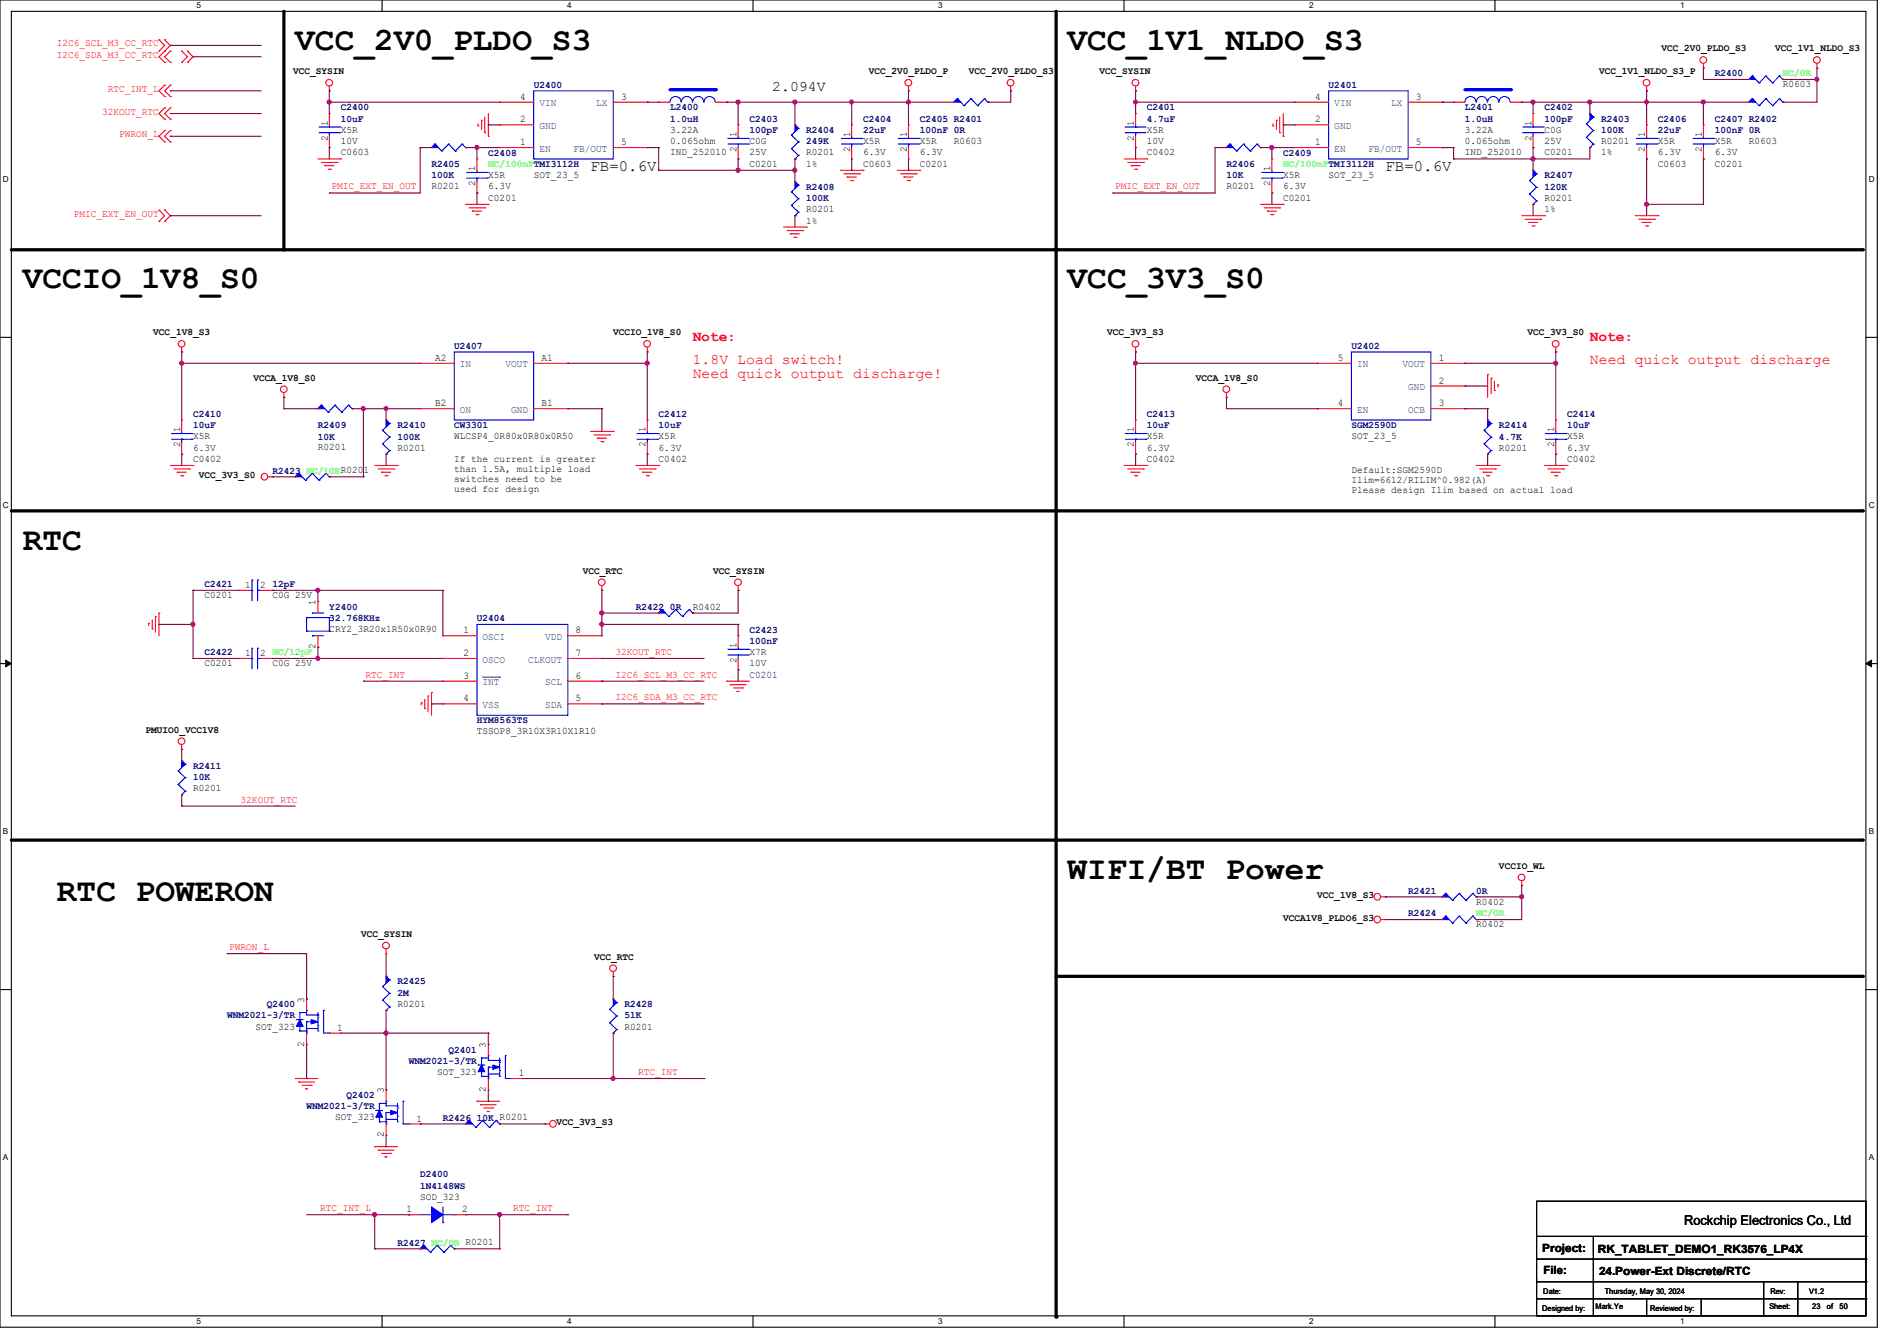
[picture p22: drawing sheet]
<svg xmlns="http://www.w3.org/2000/svg" width="297mm" height="210mm" viewBox="0 0 297 210" stroke-linecap="round" stroke-linejoin="round" font-family="sans-serif">
<defs><g id="words">
<g font-size="5.1">
<text x="46.2" y="7.8">VCC_2V0_PLDO_S3</text>
<text x="167.1" y="7.8">VCC_1V1_NLDO_S3</text>
<text x="3.6" y="45.2">VCCIO_1V8_S0</text>
<text x="167.1" y="45.2">VCC_3V3_S0</text>
<text x="3.6" y="86.1">RTC</text>
<text x="167.1" y="137.6">WIFI/BT Power</text>
<text x="8.9" y="141.2">RTC POWERON</text>
</g>
<g font-size="2.5">
<text x="92.5" y="26.8">FB=0.6V</text>
<text x="216.9" y="26.8">FB=0.6V</text>
</g>
<text font-size="2.3" x="120.9" y="14.3">2.094V</text>
<g font-size="2.3" fill="#f00">
<text x="108.5" y="53.4">Note:</text>
<text x="248.9" y="53.4">Note:</text>
<text x="108.5" y="57">1.8V Load switch!</text>
<text x="108.5" y="59.3">Need quick output discharge!</text>
<text x="248.9" y="57">Need quick output discharge</text>
</g>
<text font-size="2.1" x="263.7" y="191.9">Rockchip Electronics Co., Ltd</text>
<g font-size="1.8">
<text x="241.5" y="196">Project:</text>
<text x="250.2" y="196.2">RK_TABLET_DEMO1_RK3576_LP4X</text>
<text x="241.6" y="199.6">File:</text>
<text x="250.4" y="199.7">24.Power-Ext Discrete/RTC</text>
</g>
<g font-size="1.6" fill="#f00">
<text x="8.9" y="9.1">I2C6_SDA_M3_CC_RTC</text>
<text x="8.9" y="7.3">I2C6_SCL_M3_CC_RTC</text>
<text x="16" y="17.9">32KOUT_RTC</text>
<text x="16.9" y="14.4">RTC_INT_L</text>
<text x="18.7" y="21.5">PWRON_L</text>
<text x="51.9" y="29.7">PMIC_EXT_EN_OUT</text>
<text x="174.6" y="29.7">PMIC_EXT_EN_OUT</text>
<text x="11.6" y="34">PMIC_EXT_EN_OUT</text>
<text x="57.2" y="106.1">RTC_INT</text>
<text x="96.4" y="106.1">I2C6_SCL_M3_CC_RTC</text>
<text x="96.4" y="102.6">32KOUT_RTC</text>
<text x="96.4" y="109.7">I2C6_SDA_M3_CC_RTC</text>
<text x="37.7" y="125.7">32KOUT_RTC</text>
<text x="35.9" y="148.8">PWRON_L</text>
<text x="99.9" y="168.4">RTC_INT</text>
<text x="50.1" y="189.7">RTC_INT_L</text>
<text x="80.3" y="189.7">RTC_INT</text>
</g>
<g font-size="1.6">
<text x="45.9" y="11.6">VCC_SYSIN</text>
<text x="136" y="11.6">VCC_2V0_PLDO_P</text>
<text x="151.7" y="11.6">VCC_2V0_PLDO_S3</text>
<text x="172.1" y="11.6">VCC_SYSIN</text>
<text x="250.4" y="11.6">VCC_1V1_NLDO_S3_P</text>
<text x="260.1" y="8">VCC_2V0_PLDO_S3</text>
<text x="277.9" y="8">VCC_1V1_NLDO_S3</text>
<text x="81.4" y="15.6">4</text>
<text x="97.2" y="15.6">3</text>
<text x="205.9" y="15.6">4</text>
<text x="221.7" y="15.6">3</text>
<text x="279.1" y="13.7">R0603</text>
<text x="51.3" y="22.1" transform="rotate(-90 51.3 22.1)">2</text>
<text x="51.3" y="19.7" transform="rotate(-90 51.3 19.7)">1</text>
<text x="53.3" y="20.8">X5R</text>
<text x="53.3" y="22.6">10V</text>
<text x="81.4" y="22.7">1</text>
<text x="81.4" y="19.2">2</text>
<text x="97.2" y="22.7">5</text>
<text x="104.9" y="20.8">3.22A</text>
<text x="104.9" y="22.6">0.065ohm</text>
<text x="115.3" y="23.8" transform="rotate(-90 115.3 23.8)">2</text>
<text x="115.3" y="21.5" transform="rotate(-90 115.3 21.5)">1</text>
<text x="117.3" y="22.6">C0G</text>
<text x="133.1" y="23.8" transform="rotate(-90 133.1 23.8)">2</text>
<text x="133.1" y="21.5" transform="rotate(-90 133.1 21.5)">1</text>
<text x="135.1" y="22.6">X5R</text>
<text x="142" y="23.8" transform="rotate(-90 142 23.8)">2</text>
<text x="142" y="21.5" transform="rotate(-90 142 21.5)">1</text>
<text x="144" y="22.6">X5R</text>
<text x="149.4" y="22.6">R0603</text>
<text x="177.5" y="22.1" transform="rotate(-90 177.5 22.1)">2</text>
<text x="177.5" y="19.7" transform="rotate(-90 177.5 19.7)">1</text>
<text x="179.6" y="20.8">X5R</text>
<text x="179.6" y="22.6">10V</text>
<text x="205.9" y="22.7">1</text>
<text x="205.9" y="19.2">2</text>
<text x="221.7" y="22.7">5</text>
<text x="229.4" y="20.8">3.22A</text>
<text x="229.4" y="22.6">0.065ohm</text>
<text x="239.8" y="22.1" transform="rotate(-90 239.8 22.1)">2</text>
<text x="239.8" y="19.7" transform="rotate(-90 239.8 19.7)">1</text>
<text x="241.8" y="20.8">C0G</text>
<text x="241.8" y="22.6">25V</text>
<text x="250.7" y="22.6">R0201</text>
<text x="257.6" y="23.8" transform="rotate(-90 257.6 23.8)">2</text>
<text x="257.6" y="21.5" transform="rotate(-90 257.6 21.5)">1</text>
<text x="259.6" y="22.6">X5R</text>
<text x="266.4" y="23.8" transform="rotate(-90 266.4 23.8)">2</text>
<text x="266.4" y="21.5" transform="rotate(-90 266.4 21.5)">1</text>
<text x="268.5" y="22.6">X5R</text>
<text x="273.8" y="22.6">R0603</text>
<text x="53.3" y="24.3">C0603</text>
<text x="67.6" y="29.7">R0201</text>
<text x="74.4" y="29.2" transform="rotate(-90 74.4 29.2)">2</text>
<text x="74.4" y="26.8" transform="rotate(-90 74.4 26.8)">1</text>
<text x="76.5" y="27.9">X5R</text>
<text x="76.5" y="29.7">6.3V</text>
<text x="83.6" y="27.9">SOT_23_5</text>
<text x="104.9" y="24.3">IND_252010</text>
<text x="117.3" y="26.1">C0201</text>
<text x="117.3" y="24.3">25V</text>
<text x="126.2" y="24.3">R0201</text>
<text x="126.2" y="26.1">1%</text>
<text x="135.1" y="26.1">C0603</text>
<text x="135.1" y="24.3">6.3V</text>
<text x="144" y="26.1">C0201</text>
<text x="144" y="24.3">6.3V</text>
<text x="179.6" y="24.3">C0402</text>
<text x="192" y="29.7">R0201</text>
<text x="198.9" y="29.2" transform="rotate(-90 198.9 29.2)">2</text>
<text x="198.9" y="26.8" transform="rotate(-90 198.9 26.8)">1</text>
<text x="200.9" y="27.9">X5R</text>
<text x="200.9" y="29.7">6.3V</text>
<text x="208" y="27.9">SOT_23_5</text>
<text x="229.4" y="24.3">IND_252010</text>
<text x="241.8" y="24.3">C0201</text>
<text x="250.7" y="24.3">1%</text>
<text x="259.6" y="26.1">C0603</text>
<text x="259.6" y="24.3">6.3V</text>
<text x="268.5" y="26.1">C0201</text>
<text x="268.5" y="24.3">6.3V</text>
<text x="76.5" y="31.5">C0201</text>
<text x="126.2" y="33.2">R0201</text>
<text x="126.2" y="35">1%</text>
<text x="200.9" y="31.5">C0201</text>
<text x="241.8" y="31.5">R0201</text>
<text x="241.8" y="33.2">1%</text>
<text x="24" y="52.5">VCC_1V8_S3</text>
<text x="96" y="52.5">VCCIO_1V8_S0</text>
<text x="173.4" y="52.5">VCC_3V3_S3</text>
<text x="239.1" y="52.5">VCC_3V3_S0</text>
<text x="39.7" y="59.6">VCCA_1V8_S0</text>
<text x="68.1" y="56.5">A2</text>
<text x="84.8" y="56.5">A1</text>
<text x="187.2" y="59.6">VCCA_1V8_S0</text>
<text x="209.5" y="56.5">5</text>
<text x="225.3" y="56.5">1</text>
<text x="68.1" y="63.6">B2</text>
<text x="84.8" y="63.6">B1</text>
<text x="209.5" y="63.6">4</text>
<text x="225.3" y="63.6">3</text>
<text x="225.3" y="60.1">2</text>
<text x="28.2" y="70.1" transform="rotate(-90 28.2 70.1)">2</text>
<text x="28.2" y="67.7" transform="rotate(-90 28.2 67.7)">1</text>
<text x="30.2" y="68.8">X5R</text>
<text x="30.2" y="70.6">6.3V</text>
<text x="49.8" y="70.4">R0201</text>
<text x="62.2" y="70.6">R0201</text>
<text x="71.1" y="68.8">WLCSP4_0R80x0R80x0R50</text>
<text x="101.1" y="70.1" transform="rotate(-90 101.1 70.1)">2</text>
<text x="101.1" y="67.7" transform="rotate(-90 101.1 67.7)">1</text>
<text x="103.1" y="68.8">X5R</text>
<text x="103.1" y="70.6">6.3V</text>
<text x="177.5" y="70.1" transform="rotate(-90 177.5 70.1)">2</text>
<text x="177.5" y="67.7" transform="rotate(-90 177.5 67.7)">1</text>
<text x="179.6" y="68.8">X5R</text>
<text x="179.6" y="70.6">6.3V</text>
<text x="211.6" y="68.8">SOT_23_5</text>
<text x="234.7" y="70.6">R0201</text>
<text x="243.3" y="70.1" transform="rotate(-90 243.3 70.1)">2</text>
<text x="243.3" y="67.7" transform="rotate(-90 243.3 67.7)">1</text>
<text x="245.4" y="68.8">X5R</text>
<text x="245.4" y="70.6">6.3V</text>
<text x="30.2" y="72.3">C0402</text>
<text x="31.1" y="74.9">VCC_3V3_S0</text>
<text x="71.1" y="72.3">If the current is greater</text>
<text x="71.1" y="73.9">than 1.5A, multiple load</text>
<text x="71.1" y="75.5">switches need to be</text>
<text x="71.1" y="77">used for design</text>
<text x="103.1" y="72.3">C0402</text>
<text x="179.6" y="72.3">C0402</text>
<text x="211.6" y="74.1">Default:SGM2590D</text>
<text x="211.6" y="75.7">Ilim=6612/RILIM^0.982(A)</text>
<text x="211.6" y="77.3">Please design Ilim based on actual load</text>
<text x="245.4" y="72.3">C0402</text>
<text x="91.2" y="89.8">VCC_RTC</text>
<text x="111.7" y="89.8">VCC_SYSIN</text>
<text x="32" y="93.7">C0201</text>
<text x="38.4" y="92.1">1</text>
<text x="40.7" y="92.1">2</text>
<text x="42.7" y="93.7">C0G 25V</text>
<text x="49.4" y="94.8" transform="rotate(-90 49.4 94.8)">1</text>
<text x="108.5" y="95.5">R0402</text>
<text x="49.4" y="101.7" transform="rotate(-90 49.4 101.7)">2</text>
<text x="51.6" y="99">CRY2_3R20x1R50x0R90</text>
<text x="72.6" y="99.2">1</text>
<text x="90.1" y="99.2">8</text>
<text x="115.3" y="101.5" transform="rotate(-90 115.3 101.5)">1</text>
<text x="32" y="104.3">C0201</text>
<text x="38.4" y="102.7">1</text>
<text x="40.7" y="102.7">2 NC/12pF</text>
<text x="42.7" y="104.3">C0G 25V</text>
<text x="72.6" y="102.7">2</text>
<text x="72.6" y="106.3">3</text>
<text x="90.1" y="106.3">6</text>
<text x="90.1" y="102.7">7</text>
<text x="115.3" y="103.8" transform="rotate(-90 115.3 103.8)">2</text>
<text x="117.3" y="102.6">X7R</text>
<text x="117.3" y="104.3">10V</text>
<text x="72.6" y="109.9">4</text>
<text x="90.1" y="109.9">5</text>
<text x="22.8" y="114.7">PMUIO0_VCC1V8</text>
<text x="74.7" y="115">TSSOP8_3R10X3R10X1R10</text>
<text x="30.2" y="123.9">R0201</text>
<text x="234.7" y="136.1">VCCIO_WL</text>
<text x="206.2" y="140.7">VCC_1V8_S3</text>
<text x="231.1" y="141.7">R0402</text>
<text x="56.6" y="146.7">VCC_SYSIN</text>
<text x="200.9" y="144.2">VCCA1V8_PLDO6_S3</text>
<text x="231.1" y="145.2">R0402</text>
<text x="93" y="150.3">VCC_RTC</text>
<text x="40" y="161.2">SOT_323</text>
<text x="47.6" y="157" transform="rotate(-90 47.6 157)">3</text>
<text x="52.8" y="161.4">1</text>
<text x="62.2" y="157.7">R0201</text>
<text x="97.8" y="161.2">R0201</text>
<text x="47.6" y="163.9" transform="rotate(-90 47.6 163.9)">2</text>
<text x="76.1" y="164.1" transform="rotate(-90 76.1 164.1)">3</text>
<text x="60.1" y="171.2" transform="rotate(-90 60.1 171.2)">3</text>
<text x="68.5" y="168.4">SOT_323</text>
<text x="76.1" y="171" transform="rotate(-90 76.1 171)">2</text>
<text x="81.2" y="168.5">1</text>
<text x="52.5" y="175.5">SOT_323</text>
<text x="60.1" y="178.1" transform="rotate(-90 60.1 178.1)">2</text>
<text x="65.2" y="175.6">1</text>
<text x="87.1" y="176.2">VCC_3V3_S3</text>
<text x="63.7" y="189.9">1</text>
<text x="65.8" y="187.9">SOD_323</text>
<text x="72.3" y="189.9">2</text>
</g>
<g font-size="1.6" fill="#000080">
<text x="268.5" y="11.9">R2400</text>
<text x="53.3" y="17.3">C2400</text>
<text x="83.6" y="13.7">U2400</text>
<text x="104.9" y="17.3">L2400</text>
<text x="179.6" y="17.3">C2401</text>
<text x="208" y="13.7">U2401</text>
<text x="229.4" y="17.3">L2401</text>
<text x="241.8" y="17.3">C2402</text>
<text x="53.3" y="19">10uF</text>
<text x="104.9" y="19">1.0uH</text>
<text x="117.3" y="19">C2403</text>
<text x="117.3" y="20.8">100pF</text>
<text x="126.2" y="20.8">R2404</text>
<text x="126.2" y="22.6">249K</text>
<text x="135.1" y="19">C2404</text>
<text x="135.1" y="20.8">22uF</text>
<text x="144" y="19">C2405 R2401</text>
<text x="144" y="20.8">100nF 0R</text>
<text x="179.6" y="19">4.7uF</text>
<text x="229.4" y="19">1.0uH</text>
<text x="241.8" y="19">100pF</text>
<text x="250.7" y="19">R2403</text>
<text x="250.7" y="20.8">100K</text>
<text x="259.6" y="19">C2406</text>
<text x="259.6" y="20.8">22uF</text>
<text x="268.5" y="19">C2407 R2402</text>
<text x="268.5" y="20.8">100nF 0R</text>
<text x="67.6" y="26.2">R2405</text>
<text x="67.6" y="27.9">100K</text>
<text x="76.5" y="24.4">C2408</text>
<text x="126.2" y="29.7">R2408</text>
<text x="192" y="26.2">R2406</text>
<text x="192" y="27.9">10K</text>
<text x="200.9" y="24.4">C2409</text>
<text x="241.8" y="27.9">R2407</text>
<text x="241.8" y="29.7">120K</text>
<text x="126.2" y="31.5">100K</text>
<text x="71.1" y="54.6">U2407</text>
<text x="211.6" y="54.6">U2402</text>
<text x="30.2" y="65.3">C2410</text>
<text x="103.1" y="65.3">C2412</text>
<text x="179.6" y="65.3">C2413</text>
<text x="245.4" y="65.3">C2414</text>
<text x="30.2" y="67.1">10uF</text>
<text x="49.8" y="67.1">R2409</text>
<text x="49.8" y="68.8">10K</text>
<text x="62.2" y="67.1">R2410</text>
<text x="62.2" y="68.8">100K</text>
<text x="71.1" y="67.1">CW3301</text>
<text x="103.1" y="67.1">10uF</text>
<text x="179.6" y="67.1">10uF</text>
<text x="211.6" y="67.1">SGM2590D</text>
<text x="234.7" y="67.1">R2414</text>
<text x="234.7" y="68.8">4.7K</text>
<text x="245.4" y="67.1">10uF</text>
<text x="42.7" y="74.2">R2423 NC/10KR0201</text>
<text x="32" y="91.9">C2421</text>
<text x="42.7" y="91.9">12pF</text>
<text x="51.6" y="95.5">Y2400</text>
<text x="99.6" y="95.5">R2422 0R</text>
<text x="51.6" y="97.3">32.768KHz</text>
<text x="74.7" y="97.3">U2404</text>
<text x="117.3" y="99.1">C2423</text>
<text x="117.3" y="100.8">100nF</text>
<text x="32" y="102.6">C2422</text>
<text x="117.3" y="106.1">C0201</text>
<text x="74.7" y="113.3">HYM8563TS</text>
<text x="30.2" y="120.4">R2411</text>
<text x="30.2" y="122.2">10K</text>
<text x="220.5" y="143.5">R2424</text>
<text x="220.5" y="140">R2421</text>
<text x="231.1" y="140">0R</text>
<text x="62.2" y="154.2">R2425</text>
<text x="62.2" y="156">2M</text>
<text x="35.6" y="159.5">WNM2021-3/TR</text>
<text x="41.8" y="157.7">Q2400</text>
<text x="97.8" y="157.7">R2428</text>
<text x="97.8" y="159.5">51K</text>
<text x="64" y="166.6">WNM2021-3/TR</text>
<text x="70.2" y="164.8">Q2401</text>
<text x="48" y="173.7">WNM2021-3/TR</text>
<text x="54.2" y="172">Q2402</text>
<text x="69.3" y="175.5">R2426 10K R0201</text>
<text x="65.8" y="184.4">D2400</text>
<text x="65.8" y="186.2">1N4148WS</text>
<text x="62.2" y="195.1">R2427 NC/0R R0201</text>
</g>
<g font-size="1.6" fill="#0f0">
<text x="279.1" y="11.9">NC/0R</text>
<text x="76.5" y="26.2">NC/100nFTMI3112H</text>
<text x="200.9" y="26.2">NC/100nFTMI3112H</text>
<text x="231.1" y="143.5">NC/0R</text>
</g>
<g font-size="1.6" fill="#004080">
<text x="84.5" y="16.6">VIN</text>
<text x="93.3" y="16.6">LX</text>
<text x="208.9" y="16.6">VIN</text>
<text x="217.8" y="16.6">LX</text>
<text x="84.5" y="23.7">EN</text>
<text x="84.5" y="20.2">GND</text>
<text x="89.8" y="23.7">FB/OUT</text>
<text x="208.9" y="23.7">EN</text>
<text x="208.9" y="20.2">GND</text>
<text x="214.2" y="23.7">FB/OUT</text>
<text x="72" y="57.5">IN</text>
<text x="79.1" y="57.5">VOUT</text>
<text x="212.5" y="57.5">IN</text>
<text x="219.6" y="57.5">VOUT</text>
<text x="72" y="64.6">ON</text>
<text x="80" y="64.6">GND</text>
<text x="212.5" y="64.6">EN</text>
<text x="220.5" y="64.6">OCB</text>
<text x="220.5" y="61.1">GND</text>
<text x="75.6" y="100.2">OSCI</text>
<text x="85.3" y="100.2">VDD</text>
<text x="75.6" y="103.8">OSCO</text>
<text x="75.6" y="107.3">INT</text>
<text x="82.7" y="103.8">CLKOUT</text>
<text x="85.3" y="107.3">SCL</text>
<text x="75.6" y="110.9">VSS</text>
<text x="85.3" y="110.9">SDA</text>
</g>
<g font-size="1.3">
<text x="30.8" y="1.3">5</text>
<text x="88.8" y="1.3">4</text>
<text x="146.9" y="1.3">3</text>
<text x="205" y="1.3">2</text>
<text x="263.1" y="1.3">1</text>
<text x=".5" y="28.4">D</text>
<text x="292.6" y="28.4">D</text>
<text x=".5" y="79.5">C</text>
<text x="292.6" y="79.5">C</text>
<text x=".5" y="130.6">B</text>
<text x="292.6" y="130.6">B</text>
<text x=".5" y="181.7">A</text>
<text x="292.6" y="181.7">A</text>
<text x="30.8" y="207.4">5</text>
<text x="88.8" y="207.4">4</text>
<text x="146.9" y="207.4">3</text>
<text x="205" y="207.4">2</text>
<text x="263.1" y="207.4">1</text>
</g>
<g font-size="1.2">
<text x="241.6" y="202.6">Date:</text>
<text x="251.2" y="202.6">Thursday, May 30, 2024</text>
<text x="277.2" y="202.6">Rev:</text>
<text x="283.2" y="202.6">V1.2</text>
<text x="241.5" y="205.3">Designed by:</text>
<text x="249.8" y="205.1">Mark.Ye</text>
<text x="258.4" y="205.3">Reviewed by:</text>
<text x="277" y="205.1">Sheet:</text>
<text x="283.8" y="205.1">23</text>
<text x="286" y="205.1">of</text>
<text x="288" y="205.1">50</text>
</g>
</g></defs>
<path d="M0 0h293.9v207.9h-293.9zM1.8 1.8h290.3v204.3h-290.3z" fill="none" stroke="#000" stroke-width=".17"/>
<g fill="#fff">
<path d="M30.8 .2h.7v1.4h-.7z"/>
<path d="M30.8 206.2h.7v1.4h-.7z"/>
</g>
<path d="M59.8 0v1.8M59.8 206.1v1.8" fill="none" stroke="#000" stroke-width=".17"/>
<g fill="#fff">
<path d="M88.8 .2h.7v1.4h-.7z"/>
<path d="M88.8 206.2h.7v1.4h-.7z"/>
</g>
<path d="M117.9 0v1.8M117.9 206.1v1.8" fill="none" stroke="#000" stroke-width=".17"/>
<g fill="#fff">
<path d="M146.9 .2h.7v1.4h-.7z"/>
<path d="M146.9 206.2h.7v1.4h-.7z"/>
</g>
<path d="M176 0v1.8M176 206.1v1.8" fill="none" stroke="#000" stroke-width=".17"/>
<g fill="#fff">
<path d="M205 .2h.7v1.4h-.7z"/>
<path d="M205 206.2h.7v1.4h-.7z"/>
</g>
<path d="M234.1 0v1.8M234.1 206.1v1.8" fill="none" stroke="#000" stroke-width=".17"/>
<g fill="#fff">
<path d="M263.1 .2h.6v1.4h-.6z"/>
<path d="M263.1 206.2h.6v1.4h-.6z"/>
<path d="M.5 27.3h.9v1.4h-.9z"/>
<path d="M292.6 27.3h.9v1.4h-.9z"/>
<path d="M.5 78.4h.9v1.4h-.9z"/>
<path d="M292.6 78.4h.9v1.4h-.9z"/>
</g>
<path d="M0 52.8h1.8M292.1 52.8h1.8" fill="none" stroke="#000" stroke-width=".17"/>
<g fill="#fff">
<path d="M.5 129.5h.8v1.4h-.8z"/>
<path d="M292.6 129.5h.8v1.4h-.8z"/>
</g>
<path d="M0 103.9h1.8M292.1 103.9h1.8" fill="none" stroke="#000" stroke-width=".17"/>
<path d="M.9 103.4l.9 .5-.9 .5zM292.1 103.9l.9-.5v1z" fill="#000" stroke="#000" stroke-width=".16"/>
<g fill="#fff">
<path d="M.5 180.5h.8v1.4h-.8z"/>
<path d="M292.6 180.5h.8v1.4h-.8z"/>
</g>
<g fill="none" stroke="#000" stroke-width=".17">
<path d="M0 155h1.8M292.1 155h1.8M240.6 188.1h51.5v18h-51.5zM240.6 193.6h51.5M240.6 197.2h51.5M249.5 193.6v12.5M292.1 193.6h.1M292.1 197.2h.1M240.6 200.7h51.5M240.6 203.4h51.5M249.5 206.1h.1M257.8 206.1h.1"/>
<path d="M257.8 203.4v2.7M266.4 206.1h.1M266.4 203.4v2.7M276.1 206.1h.1M276.1 200.7v5.4M281.5 206.1h.1M281.5 200.7v5.4M292.1 200.7h.1M292.1 203.4h.1"/>
</g>
<path d="M44.4 1.8v37.3M165.4 1.8v204.4M1.8 39.1h289.8M1.8 80h289.8M1.8 131.6h289.8M165.4 152.9h126.2" fill="none" stroke="#000" stroke-width=".51"/>
<g fill="#000">
<circle cx="44.4" cy="39.1" r=".25"/>
<circle cx="165.4" cy="39.1" r=".25"/>
<circle cx="291.6" cy="39.1" r=".25"/>
<circle cx="165.4" cy="80" r=".25"/>
<circle cx="291.6" cy="80" r=".25"/>
<circle cx="165.4" cy="131.6" r=".25"/>
<circle cx="291.6" cy="131.6" r=".25"/>
<circle cx="291.6" cy="152.9" r=".25"/>
<circle cx="165.4" cy="206.2" r=".25"/>
</g>
<g fill="none" stroke="#f00" stroke-width=".17">
<path d="M24.9 6.2h.1M24.9 8h.1M24.9 6.2l.9 .9-.9 .9M25.8 9.8h.1M25.8 8h.1M25.8 18.7h.1M25.8 16.9h.1M25.8 15.1h.1M25.8 13.3h.1M25.8 6.2h.1M25.8 13.3l-.9 .9 .9 .9M25.8 6.2l.9 .9-1.8 1.8 .9 .9"/>
<path d="M25.8 16.9l-.9 .9 .9 .9M26.7 9.8h.1M26.7 8h.1M26.7 18.7h.1M26.7 16.9h.1M26.7 15.1h.1M26.7 13.3h.1M26.7 8l-.9 .9 .9 .9M26.7 16.9l-.9 .9 .9 .9M26.7 13.3l-.9 .9 .9 .9M28.4 9.8h.1M28.4 8h.1"/>
<path d="M28.4 8l.9 .9-.9 .9M29.3 8h.1M29.3 9.8h.1M29.3 8l.9 .9-.9 .9M51.6 14.2h.1M51.6 13.5v.7M74.8 19.7h.1M74.8 19.4v.3M75.4 18.8h.1M75.4 18.8v1.5M75.9 18.3v2.5M76.5 17.8v3.5"/>
<path d="M142.2 14.2h.1M142.2 19.6h.1M142.2 13.5v.7M142.2 19.6v1.7M158.2 14.2h.1M158.2 13.5v.7M177.8 14.2h.1M177.8 13.5v.7M199.3 19.7h.1M199.3 19.4v.3M199.9 18.8h.1M199.9 18.8v1.5"/>
<path d="M200.4 18.3v2.5M200.9 17.8v3.5M257.8 14.2h.1M257.8 13.5v.7M266.7 10.7h.1M266.7 9.9v.8M284.5 10.7h.1M284.5 9.9v.8M24.9 32.9h.1M24.9 34.7h.1M24.9 32.9l.9 .9-.9 .9M25.8 34.7h.1"/>
<path d="M25.8 32.9h.1M25.8 22.2h.1M25.8 20.4h.1M25.8 32.9l.9 .9-.9 .9M25.8 20.4l-.9 .9 .9 .9M26.7 22.2h.1M26.7 20.4h.1M26.7 20.4l-.9 .9 .9 .9M49.8 24.9h3.5M50.3 25.4h2.5M50.8 26h.1M50.8 26h1.5"/>
<path d="M51.4 26.5h.3M51.7 26.5h.1M52.8 25.4h.1M53.3 24.9h.1M72.9 32h3.6M73.4 32.6h2.5M74 33.1h.1M74 33.1h1.4M74.5 33.6h.3M74.8 33.6h.1M75.9 20.8h.1M75.9 32.6h.1"/>
<path d="M76.5 21.3h.1M76.5 32h.1M122.7 35.6h3.5M123.2 36.1h2.5M123.7 36.6h.1M123.7 36.6h1.5M124.3 37.2h.3M124.6 37.2h.1M125.7 36.1h.1M126.2 35.6h.1M131.6 26.7h3.5M132.1 27.2h2.5"/>
<path d="M132.6 27.7h.1M132.6 27.7h1.5M133.2 28.3h.3M133.5 28.3h.1M134.6 27.2h.1M135.1 26.7h.1M140.5 26.7h3.5M141 27.2h2.5M141.5 27.7h.1M141.5 27.7h1.5M142.1 28.3h.3M142.2 24.9h.1"/>
<path d="M142.2 23.1v1.8M142.4 28.3h.1M143.5 27.2h.1M144 26.7h.1M176 24.9h3.6M176.6 25.4h2.4M177.1 26h.1M177.1 26h1.4M177.6 26.5h.4M178 26.5h.1M179 25.4h.1M179.6 24.9h.1"/>
<path d="M197.4 32h3.5M197.9 32.6h2.5M198.4 33.1h.1M198.4 33.1h1.5M199 33.6h.3M199.3 33.6h.1M200.4 20.8h.1M200.4 32.6h.1M200.9 21.3h.1M200.9 32h.1M238.3 33.8h3.5M238.8 34.3h2.5"/>
<path d="M239.3 34.8h.1M239.3 34.8h1.4M239.9 35.4h.3M240.2 35.4h.1M241.3 34.3h.1M241.8 33.8h.1M256 33.8h3.6M256.6 34.3h2.4M257.1 34.8h.1M257.1 34.8h1.4M257.6 35.4h.4M258 35.4h.1"/>
<path d="M259 34.3h.1M259.6 33.8h.1M28.4 55.1h.1M28.4 54.4v.7M101.3 55.1h.1M101.3 54.4v.7M177.8 55.1h.1M177.8 54.4v.7M232.9 58.7h.1M232.9 58.7v3.5M233.5 59.2h.1M233.5 59.2v2.5"/>
<path d="M234 59.7v1.5M243.6 55.1h.1M243.6 54.4v.7M26.7 72.9h3.5M27.2 73.4h2.5M27.7 74h.1M27.7 74h1.5M28.3 74.5h.3M28.6 74.5h.1M29.7 73.4h.1M30.2 72.9h.1M42 74.7h.7"/>
<path d="M42.7 74.7h.1M44.4 62.2h.1M44.4 61.5v.7M58.7 72.9h3.5M59.2 73.4h2.5M59.7 74h.1M59.7 74h1.5M60.3 74.5h.3M60.6 74.5h.1M61.7 73.4h.1M62.2 72.9h.1M92.5 67.6h3.5"/>
<path d="M93 68.1h2.5M93.5 68.6h.1M93.5 68.6h1.5M94.1 69.2h.3M94.4 69.2h.1M95.5 68.1h.1M96 67.6h.1M99.6 72.9h3.5M100.1 73.4h2.5M100.6 74h.1M100.6 74h1.5M101.2 74.5h.3"/>
<path d="M101.5 74.5h.1M102.6 73.4h.1M103.1 72.9h.1M176 72.9h3.6M176.6 73.4h2.4M177.1 74h.1M177.1 74h1.4M177.6 74.5h.4M178 74.5h.1M179 73.4h.1M179.6 72.9h.1M192 62.2h.1"/>
<path d="M192 61.5v.7M231.1 72.9h3.6M231.7 73.4h2.4M232.2 74h.1M232.2 74h1.4M232.7 74.5h.4M233.1 74.5h.1M234 61.2h.1M234.1 73.4h.1M234.5 60.3h.1M234.5 60.3v.3M234.7 72.9h.1"/>
<path d="M241.8 72.9h3.6M242.4 73.4h2.4M242.9 74h.1M242.9 74h1.4M243.4 74.5h.4M243.8 74.5h.1M244.8 73.4h.1M245.4 72.9h.1M23.3 97.6h.1M23.3 97.6v.4M23.8 98.5h.1M23.8 97.1v1.4"/>
<path d="M24.3 96.6h.1M24.3 96.6v2.4M24.9 96h.1M24.9 96v3.6M94.2 92.5h.1M94.2 91.7v.8M115.6 92.5h.1M115.6 91.7v.8M28.4 117.3h.1M28.4 116.6v.7M66 110.1h.1M66 110.1v.3"/>
<path d="M66.5 111h.1M66.5 109.5v1.5M67 109h.1M67 109v2.5M67.6 108.5h.1M67.6 108.5v3.5M113.8 106.7h.1M113.8 106.7h3.5M114.3 107.2h.1M114.3 107.2h2.5M114.9 107.7h1.4M115.4 108.3h.1"/>
<path d="M115.4 108.3h.3M116.3 107.7h.1M238.3 138.7h.1M238.3 138v.7M60.5 149.4h.1M60.5 148.6v.8M96 152.9h.1M96 152.2v.7M216.2 140.5h.7M216.2 144h.7M216.9 140.5h.1M216.9 144h.1"/>
<path d="M225.8 144h.1M231.1 144h.1M46.2 168.9h.1M46.2 168.9h3.6M46.8 169.5h.1M46.8 169.5h2.4M47.3 170h1.4M47.8 170.5h.1M47.8 170.5h.4M48.7 170h.1M58.7 179.6h.1M58.7 179.6h3.5"/>
<path d="M74.7 172.5h.1M74.7 172.5h3.5M75.2 173h.1M75.2 173h2.5M75.7 173.5h1.5M76.3 174.1h.1M76.3 174.1h.3M77.2 173.5h.1M85.3 176h.1M85.3 176h.8M59.2 180.1h.1M59.2 180.1h2.5"/>
<path d="M59.7 180.6h1.5M60.3 181.2h.1M60.3 181.2h.3M61.2 180.6h.1M64 190.2h.1M64 190.2h1.8M71.1 190.2h1.8M72.9 190.2h.1"/>
<circle cx="51.6" cy="13" r=".52"/>
<circle cx="142.2" cy="13" r=".52"/>
<circle cx="158.2" cy="13" r=".52"/>
<circle cx="177.8" cy="13" r=".52"/>
<circle cx="257.8" cy="13" r=".52"/>
<circle cx="266.7" cy="9.4" r=".52"/>
<circle cx="284.5" cy="9.4" r=".52"/>
<circle cx="28.4" cy="53.8" r=".52"/>
<circle cx="101.3" cy="53.8" r=".52"/>
<circle cx="177.8" cy="53.8" r=".52"/>
<circle cx="243.6" cy="53.8" r=".52"/>
<circle cx="41.4" cy="74.7" r=".52"/>
<circle cx="44.4" cy="61" r=".52"/>
<circle cx="192" cy="61" r=".52"/>
<circle cx="94.2" cy="91.2" r=".52"/>
<circle cx="115.6" cy="91.2" r=".52"/>
<circle cx="28.4" cy="116.1" r=".52"/>
<circle cx="238.2" cy="137.4" r=".52"/>
<circle cx="60.4" cy="148.1" r=".52"/>
<circle cx="96" cy="151.6" r=".52"/>
<circle cx="215.6" cy="144" r=".52"/>
<circle cx="215.6" cy="140.4" r=".52"/>
<circle cx="86.6" cy="176" r=".52"/>
</g>
<g fill="none" stroke="#00f" stroke-width=".17">
<path d="M106.6 16a.87 .87 0 0 0-.8-.9 .87 .87 0 0 0-.9 .9M108.4 16a.87 .87 0 0 0-.9-.9 .87 .87 0 0 0-.8 .9M110.2 16a.87 .87 0 0 0-.9-.9 .87 .87 0 0 0-.8 .9M112 16a.87 .87 0 0 0-.9-.9 .87 .87 0 0 0-.9 .9M140.6 22.6h3.2M140.6 21.7h3.2M142.2 21.7h.1M142.2 22.6h.1M142.2 21.3v.4M142.2 22.6v.5M143.8 22.6h.1M143.8 21.7h.1"/>
<path d="M226.4 143.5h.1M226.4 143.5l-.6 .5M226.4 143.5l1 1.1M227.4 144.6h.1M228.5 143.5h.1M228.5 143.5l-1.1 1.1M228.5 143.5l1 1.1M229.5 144.6h.1M230.6 143.5h.1M230.6 143.5l-1.1 1.1M230.6 143.5l.5 .5M231.1 144h.1"/>
<path d="M65.8 190.2h1.8M67.6 190.2h.1M69.3 191.5h.1M69.3 189v2.5M69.3 190.2h1.8M71.1 190.2h.1"/>
</g>
<g fill="#00f" stroke="#00f" stroke-width=".17">
<path d="M226.4 143.5l.5 .5h-1.1z"/>
<path d="M67.6 189l1.7 1.2-1.7 1.3z" fill-rule="evenodd"/>
</g>
<path d="M104.9 14.1h7.1" fill="none" stroke="#00f" stroke-width=".51"/>
<circle cx="112" cy="14.1" r=".25" fill="#00f"/>
<g fill="none" stroke="#f00" stroke-width=".17">
<path d="M51.6 17.8h.1M51.6 17.8v1.8M78.2 19.6h.1M78.2 16h.1M78.2 16h5.4M78.2 19.6h5.4M96 16h5.3M101.3 16h.1M103.1 16h.1M103.1 16h1.8M112 16h1.8M113.8 16h.1"/>
<path d="M115.6 19.6h.1M115.6 19.6v1.7M124.5 19.6h.1M133.3 19.6h.1M133.3 19.6v1.7M202.7 19.6h.1M202.7 16h.1M202.7 16h5.3M202.7 19.6h5.3M220.5 16h5.3M225.8 16h.1M248.9 17.8h.1"/>
<path d="M257.8 19.6h.1M257.8 19.6v1.7M273.8 16h.1M273.8 12.4h.1M279.1 16h.1M279.1 12.4h.1M51.6 23.1h.1M51.6 21.3v1.8M67.6 23.1h.1M72.9 23.1h.1M74.7 24.9h.1M74.7 30.2h.1"/>
<path d="M74.7 24.9v1.8M74.7 28.4v1.8M78.2 23.1h.1M78.2 23.1h5.4M96 23.1h5.3M101.3 23.1h.1M115.6 24.9h.1M115.6 23.1v1.8M124.5 24.9h.1M133.3 24.9h.1M133.3 23.1v1.8M192 23.1h.1"/>
<path d="M197.4 23.1h.1M202.7 23.1h.1M202.7 23.1h5.3M220.5 23.1h5.3M225.8 23.1h.1M240 26.7h.1M240 32h.1M248.9 23.1h.1M257.8 24.9h.1M257.8 23.1v1.8M206.2 56.9h.1M206.2 56.9h5.4"/>
<path d="M224 56.9h5.4M229.4 56.9h.1M28.4 65.8h.1M28.4 71.1h.1M28.4 65.8v1.8M28.4 69.3v1.8M46.2 74.7h.1M49.8 64h.1M51.6 74.7h.1M55.1 64h.1M101.3 65.8h.1M101.3 71.1h.1"/>
<path d="M101.3 65.8v1.8M101.3 69.3v1.8M177.8 65.8h.1M177.8 71.1h.1M177.8 65.8v1.8M177.8 69.3v1.8M206.2 64h.1M206.2 64h5.4M224 64h5.4M224 60.5h5.4M229.4 64h.1M229.4 60.5h.1"/>
<path d="M243.6 65.8h.1M243.6 71.1h.1M243.6 65.8v1.8M243.6 69.3v1.8M37.3 92.5h.1M37.3 92.5h1.8M40.9 92.5h1.8M42.7 92.5h.1M103.1 96h.1M108.5 96h.1M28.4 119.1h.1M37.3 103.1h.1"/>
<path d="M37.3 103.1h1.8M40.9 103.1h1.8M42.7 103.1h.1M28.4 124.5h.1M48 156.5h.1M48 156.5v1.7M48 163.6h.1M48 161.8v1.8M51.6 161.8h1.7M53.3 161.8h.1M72.9 176h.1M76.5 163.6h.1"/>
<path d="M76.5 170.7h.1M76.5 163.6v1.8M76.5 168.9v1.8M78.2 176h.1M80 168.9h1.8M81.8 168.9h.1"/>
</g>
<g fill="none" stroke="#00f" stroke-width=".17">
<path d="M50 19.9h3.2M51.6 19.9h.1M51.6 19.6v.3M53.2 19.9h.1M83.6 14.2h12.4v10.7h-12.4zM124.5 19.6l.5 .5M208 14.2h12.5v10.7h-12.5zM231.1 16a.87 .87 0 0 0-.9-.9 .87 .87 0 0 0-.8 .9M232.9 16a.87 .87 0 0 0-.9-.9 .87 .87 0 0 0-.9 .9M234.7 16a.87 .87 0 0 0-.9-.9 .87 .87 0 0 0-.9 .9M236.4 16a.87 .87 0 0 0-.8-.9 .87 .87 0 0 0-.9 .9M248.4 19.4h.1"/>
<path d="M248.4 19.4l1.1 1M248.9 17.8l.6 .5M249.5 18.3h.1M249.5 18.3l-1.1 1.1M274.4 15.5h.1M274.4 11.9h.1M274.4 15.5l-.6 .5M274.4 15.5l1 1.1M274.4 11.9l-.6 .5M274.4 11.9l1 1.1M275.4 16.6h.1M275.4 13h.1"/>
<path d="M276.5 15.5h.1M276.5 11.9h.1M276.5 15.5l-1.1 1.1M276.5 15.5l1 1.1M276.5 11.9l-1.1 1.1M276.5 11.9l1 1.1M277.5 16.6h.1M277.5 13h.1M278.6 15.5h.1M278.6 11.9h.1M278.6 15.5l-1.1 1.1M278.6 15.5l.5 .5"/>
<path d="M278.6 11.9l-1.1 1.1M278.6 11.9l.5 .5M279.1 16h.1M279.1 12.4h.1M50 20.8h3.2M51.6 20.8h.1M51.6 20.8v.5M53.2 20.8h.1M68.1 22.6h.1M68.1 22.6l-.5 .5M68.1 22.6l1.1 1.1M69.2 23.7h.1"/>
<path d="M70.2 22.6h.1M70.2 22.6l-1 1.1M70.2 22.6l1.1 1.1M71.3 23.7h.1M72.3 22.6h.1M72.3 22.6l-1 1.1M72.3 22.6l.6 .5M72.9 23.1h.1M73.1 27.9h3.2M73.1 27h3.2M74.7 27h.1M74.7 27.9h.1"/>
<path d="M74.7 26.7v.3M74.7 27.9v.5M76.3 27.9h.1M76.3 27h.1M114 22.6h3.2M114 21.7h3.2M115.6 21.7h.1M115.6 22.6h.1M115.6 21.3v.4M115.6 22.6v.5M117.2 22.6h.1M117.2 21.7h.1"/>
<path d="M123.9 21.2h.1M123.9 23.3h.1M123.9 21.2l1.1 1M123.9 23.3l1.1 1M124.5 24.9h.1M125 20.1h.1M125 22.2h.1M125 24.3h.1M125 20.1l-1.1 1.1M125 22.2l-1.1 1.1M125 24.3l-.5 .6M131.7 22.6h3.3"/>
<path d="M131.7 21.7h3.3M133.3 21.7h.1M133.3 22.6h.1M133.3 21.3v.4M133.3 22.6v.5M135 22.6h.1M135 21.7h.1M192.6 22.6h.1M192.6 22.6l-.6 .5M192.6 22.6l1 1.1M193.6 23.7h.1M194.7 22.6h.1"/>
<path d="M194.7 22.6l-1.1 1.1M194.7 22.6l1 1.1M195.7 23.7h.1M196.8 22.6h.1M196.8 22.6l-1.1 1.1M196.8 22.6l.6 .5M197.4 23.1h.1M239.5 28.3h.1M239.5 30.4h.1M239.5 28.3l1.1 1M239.5 30.4l1.1 1.1M240 32h.1"/>
<path d="M240 26.7l.6 .5M240.6 27.2h.1M240.6 29.3h.1M240.6 31.5h.1M240.6 27.2l-1.1 1.1M240.6 29.3l-1.1 1.1M240.6 31.5l-.6 .5M248.4 21.5h.1M248.4 21.5l1.1 1.1M248.9 23.1h.1M249.5 20.4h.1M249.5 22.6h.1"/>
<path d="M249.5 22.6l-.6 .5M249.5 20.4l-1.1 1.1M256.2 22.6h3.2M256.2 21.7h3.2M257.8 21.7h.1M257.8 22.6h.1M257.8 21.3v.4M257.8 22.6v.5M259.4 22.6h.1M259.4 21.7h.1M211.6 55.1h12.4v10.7h-12.4zM26.8 68.8h3.3"/>
<path d="M26.8 67.9h3.3M28.4 67.9h.1M28.4 68.8h.1M28.4 67.6v.3M28.4 68.8v.5M30.1 68.8h.1M30.1 67.9h.1M46.8 74.1h.1M46.8 74.1l-.6 .6M46.8 74.1l1 1.1M47.8 75.2h.1M48.9 74.1h.1"/>
<path d="M48.9 74.1l-1.1 1.1M48.9 74.1l1.1 1.1M50 75.2h.1M50.3 63.5h.1M50.3 63.5l-.5 .5M50.3 63.5l1.1 1.1M51 74.1h.1M51 74.1l-1 1.1M51 74.1l.6 .6M51.4 64.6h.1M51.6 74.7h.1M52.5 63.5h.1"/>
<path d="M52.5 63.5l-1.1 1.1M52.5 63.5l1 1.1M53.5 64.6h.1M54.6 63.5h.1M54.6 63.5l-1.1 1.1M54.6 63.5l.5 .5M55.1 64h.1M99.7 68.8h3.3M99.7 67.9h3.3M101.3 67.9h.1M101.3 68.8h.1M101.3 67.6v.3"/>
<path d="M101.3 68.8v.5M103 68.8h.1M103 67.9h.1M176.2 68.8h3.2M176.2 67.9h3.2M177.8 67.9h.1M177.8 68.8h.1M177.8 67.6v.3M177.8 68.8v.5M179.4 68.8h.1M179.4 67.9h.1M242 68.8h3.2"/>
<path d="M242 67.9h3.2M243.6 67.9h.1M243.6 68.8h.1M243.6 67.6v.3M243.6 68.8v.5M245.2 68.8h.1M245.2 67.9h.1M39.1 92.5h.4M39.5 92.5h.1M39.5 90.8h.1M39.5 90.8v3.3M40.3 90.8h.1"/>
<path d="M40.3 92.5h.1M40.3 90.8v3.3M40.3 92.5h.6M103.7 95.5h.1M103.7 95.5l-.6 .5M103.7 95.5l1 1.1M104.7 96.6h.1M105.8 95.5h.1M105.8 95.5l-1.1 1.1M105.8 95.5l1 1.1M106.8 96.6h.1M107.9 95.5h.1"/>
<path d="M107.9 95.5l-1.1 1.1M107.9 95.5l.6 .5M108.5 96h.1M28.4 119.1l.6 .6M29 119.7h.1M29 119.7l-1.1 1M39.1 103.1h.4M39.5 103.1h.1M39.5 101.5h.1M39.5 101.5v3.2M40.3 101.5h.1M40.3 103.1h.1"/>
<path d="M40.3 103.1h.6M40.3 101.5v3.2M27.9 120.7h.1M27.9 122.9h.1M27.9 120.7l1.1 1.1M27.9 122.9l1.1 1M28.4 124.5h.1M29 121.8h.1M29 123.9h.1M29 121.8l-1.1 1.1M29 123.9l-.6 .6M46.4 159.7h.1"/>
<path d="M46.4 159.7h1.1M46.9 158.6h.1M46.9 159.7h.1M46.9 158.6h1.1M46.9 158.6v1.1M48 158.2h.1M48 158.2v.8h1.8M49.8 159h.1M49.8 159.3h.1M49.8 158.6v.7M49.8 159.5v1.1M50.7 158.2h.1"/>
<path d="M50.7 158.2v3.6h.9M46.9 161.5h.1M46.9 160.7v.8M46.9 161.5h1.1M48 161.1h.1M48 160h.1M48 161.8h.1M48 161.5h.1M48 161.1h1.8M48 160h1.8M48 160v1.8M49.8 160.6h.1"/>
<path d="M49.8 161.5h.1M49.8 160.7v.8M51.6 161.8h.1M73.4 175.5h.1M73.4 175.5l-.5 .5M73.4 175.5l1.1 1.1M74.5 176.6h.1M74.8 166.8h.1M74.8 166.8h1.1M75.4 165.7h.1M75.4 166.8h.1M75.4 168.6h.1"/>
<path d="M75.4 165.7h1.1M75.4 165.7v1.1M75.4 167.9v.7M75.4 168.6h1.1M75.6 175.5h.1M75.6 175.5l-1.1 1.1M75.6 175.5l1 1.1M76.5 168.2h.1M76.5 167.1h.1M76.5 168.9h.1M76.5 168.6h.1M76.5 165.4h.1"/>
<path d="M76.5 165.4v.7h1.7M76.5 168.2h1.7M76.5 167.1h1.7M76.5 167.1v1.8M76.6 176.6h.1M77.7 175.5h.1M77.7 175.5l-1.1 1.1M77.7 175.5l.5 .5M78.2 176h.1M78.2 166.1h.1M78.2 167.7h.1M78.2 168.6h.1"/>
<path d="M78.2 166.4h.1M78.2 165.7v.7M78.2 166.6v1.1M78.2 167.9v.7M79.1 165.4h.1M79.1 165.4v3.5h.9M80 168.9h.1"/>
</g>
<g fill="#00f" stroke="#00f" stroke-width=".17">
<path d="M274.4 15.5l.5 .5h-1.1z"/>
<path d="M240 26.7l.6 .5-.6 .5z"/>
<path d="M28.4 119.1l.6 .6-.6 .5z"/>
<path d="M46.2 74.7l.6-.6 .5 .6z"/>
<path d="M124.5 19.6l.5 .5-.5 .5z"/>
<path d="M192 23.1l.6-.5 .5 .5z"/>
<path d="M73.4 175.5l.6 .5h-1.1z"/>
<path d="M67.6 23.1l.5-.5 .5 .5z"/>
<path d="M48.7 159.7l1.1 .3-1.1 .4z"/>
<path d="M46.9 159.7l.6 1h-1.1z"/>
<path d="M274.4 11.9l.5 .5h-1.1z"/>
<path d="M50.3 63.5l.5 .5h-1z"/>
<path d="M248.9 17.8l.6 .5-.6 .5z"/>
<path d="M77.2 166.8l1 .3-1 .4z"/>
<path d="M75.4 166.8l.5 1.1h-1.1z"/>
<path d="M103.7 95.5l.5 .5h-1.1z"/>
</g>
<path d="M229.4 14.1h7.1" fill="none" stroke="#00f" stroke-width=".51"/>
<circle cx="236.5" cy="14.1" r=".25" fill="#00f"/>
<g fill="none" stroke="#f00" stroke-width=".17">
<path d="M149.4 16h.1M154.7 16h.1M177.8 17.8h.1M177.8 17.8v1.8M227.6 16h.1M227.6 16h1.8M236.5 16h1.8M238.3 16h.1M240 17.8h.1M240 17.8v1.8M266.7 19.6h.1M266.7 19.6v1.7"/>
<path d="M124.5 28.4h.1M124.5 33.8h.1M177.8 23.1h.1M177.8 21.3v1.8M199.1 24.9h.1M199.1 30.2h.1M199.1 24.9v1.8M199.1 28.4v1.8M240 23.1h.1M240 21.3v1.8M266.7 24.9h.1M266.7 23.1v1.8"/>
<path d="M65.8 56.9h.1M65.8 56.9h5.3M83.6 56.9h5.3M88.9 56.9h.1M60.5 65.8h.1M60.5 71.1h.1M65.8 64h.1M65.8 64h5.3M83.6 64h5.3M88.9 64h.1M232.9 65.8h.1M232.9 71.1h.1"/>
<path d="M49.8 94.2h.1M49.8 94.2v1.8M49.8 99.6v1.7M69.3 99.6h.1M69.3 99.6h5.4M88.9 99.6h5.3M94.2 99.6h.1M115.6 99.6h.1M115.6 99.6v1.7M49.8 101.3h.1M69.3 103.1h.1M69.3 106.7h.1"/>
<path d="M69.3 110.2h.1M69.3 103.1h5.4M69.3 106.7h5.4M69.3 110.2h5.4M88.9 103.1h5.3M88.9 106.7h5.3M88.9 110.2h5.3M94.2 110.2h.1M94.2 106.7h.1M94.2 103.1h.1M115.6 104.9h.1M115.6 103.1v1.8"/>
<path d="M60.5 152.9h.1M60.5 158.2h.1M96 156.5h.1M225.8 140.5h.1M231.1 140.5h.1M60.5 170.7h.1M60.5 177.8h.1M60.5 170.7v1.8M60.5 176v1.8M64 176h1.8M65.8 176h.1M96 161.8h.1"/>
<path d="M65.8 195.6h.1M71.1 195.6h.1"/>
</g>
<g fill="none" stroke="#00f" stroke-width=".17">
<path d="M149.9 15.5h.1M149.9 15.5l-.5 .5M149.9 15.5l1.1 1.1M151 16.6h.1M152 15.5h.1M152 15.5l-1 1.1M152 15.5l1.1 1.1M153.1 16.6h.1M154.1 15.5h.1M154.1 15.5l-1 1.1M154.1 15.5l.6 .5M154.7 16h.1"/>
<path d="M176.2 19.9h.1M176.2 19.9h3.2M177.8 19.9h.1M177.8 19.6v.3M238.4 19.9h3.2M240 19.9h.1M240 19.6v.3M241.6 19.9h.1M123.9 30.1h.1M123.9 32.2h.1M123.9 30.1l1.1 1M123.9 32.2l1.1 1"/>
<path d="M124.5 33.8h.1M124.5 28.4l.5 .6M125 29h.1M125 31.1h.1M125 33.2h.1M125 29l-1.1 1.1M125 31.1l-1.1 1.1M125 33.2l-.5 .6M176.2 20.8h.1M176.2 20.8h3.2M177.8 20.8h.1M177.8 20.8v.5"/>
<path d="M197.5 27.9h3.2M197.5 27h3.2M199.1 27h.1M199.1 27.9h.1M199.1 26.7v.3M199.1 27.9v.5M200.7 27.9h.1M200.7 27h.1M238.4 20.8h3.2M240 20.8h.1M240 20.8v.5M241.6 20.8h.1"/>
<path d="M265.1 22.6h3.2M265.1 21.7h3.2M266.7 21.7h.1M266.7 22.6h.1M266.7 21.3v.4M266.7 22.6v.5M268.3 22.6h.1M268.3 21.7h.1M71.1 55.1h12.5v10.7h-12.5zM59.9 67.4h.1M59.9 69.5h.1M59.9 67.4l1.1 1.1"/>
<path d="M59.9 69.5l1.1 1.1M60.5 71.1h.1M60.5 65.8l.5 .5M61 66.3h.1M61 68.5h.1M61 70.6h.1M61 66.3l-1.1 1.1M61 68.5l-1.1 1M61 70.6l-.5 .5M232.4 67.4h.1M232.4 69.5h.1M232.4 67.4l1.1 1.1"/>
<path d="M232.4 69.5l1.1 1.1M232.9 71.1h.1M232.9 65.8l.6 .5M233.5 66.3h.1M233.5 68.5h.1M233.5 70.6h.1M233.5 66.3l-1.1 1.1M233.5 68.5l-1.1 1M233.5 70.6l-.6 .5M48 96.7h.1M48 98.8h.1M48 96.7h3.6"/>
<path d="M48 96.7v2.1M48 98.8h3.6M48.9 96h.1M48.9 99.6h.1M48.9 96h1.8M48.9 99.6h1.8M51.6 98.8h.1M51.6 96.7h.1M51.6 96.7v2.1M74.7 97.8h14.2v14.2h-14.2zM114 102.6h3.2M114 101.7h3.2"/>
<path d="M115.6 101.7h.1M115.6 102.6h.1M115.6 101.3v.4M115.6 102.6v.5M117.2 102.6h.1M117.2 101.7h.1M226.4 139.9h.1M226.4 139.9l-.6 .6M226.4 139.9l1 1.1M228.5 139.9h.1M228.5 139.9l-1.1 1.1M228.5 139.9l1 1.1"/>
<path d="M230.6 139.9h.1M230.6 139.9l-1.1 1.1M230.6 139.9l.5 .6M59.9 154.5h.1M59.9 156.6h.1M59.9 154.5l1.1 1.1M59.9 156.6l1.1 1.1M60.5 158.2h.1M60.5 152.9l.5 .6M61 153.5h.1M61 155.6h.1M61 157.7h.1"/>
<path d="M61 153.5l-1.1 1M61 155.6l-1.1 1M61 157.7l-.5 .5M95.5 158.1h.1M95.5 158.1l1.1 1M96 156.5l.6 .5M96.6 157h.1M96.6 159.1h.1M96.6 157l-1.1 1.1M96.6 159.1l-1.1 1.1M227.4 141h.1M229.5 141h.1"/>
<path d="M231.1 140.5h.1M58.8 173.9h.1M58.8 173.9h1.1M59.4 172.8h.1M59.4 173.9h.1M59.4 175.7h.1M59.4 172.8h1.1M59.4 172.8v1.1M59.4 175v.7M59.4 175.7h1.1M60.5 175.3h.1M60.5 174.2h.1"/>
<path d="M60.5 176h.1M60.5 175.7h.1M60.5 172.5h.1M60.5 172.5v.7h1.7M60.5 175.3h1.7M60.5 174.2h1.7M60.5 174.2v1.8M62.2 173.2h.1M62.2 174.8h.1M62.2 175.7h.1M62.2 173.5h.1M62.2 172.8v.7"/>
<path d="M62.2 173.7v1.1M62.2 175v.7M63.1 172.5h.1M63.1 172.5v3.5h.9M64 176h.1M95.5 160.2h.1M95.5 160.2l1.1 1M96 161.8h.1M96.6 161.2h.1M96.6 161.2l-.6 .6M66.3 195h.1M66.3 195l-.5 .6"/>
<path d="M66.3 195l1.1 1.1M67.4 196.1h.1M68.5 195h.1M68.5 195l-1.1 1.1M68.5 195l1 1.1M69.5 196.1h.1M70.6 195h.1M70.6 195l-1.1 1.1M70.6 195l.5 .6M71.1 195.6h.1"/>
</g>
<g fill="#00f" stroke="#00f" stroke-width=".17">
<path d="M66.3 195l.5 .6h-1z"/>
<path d="M124.5 28.4l.5 .6-.5 .5z"/>
<path d="M60.5 152.9l.5 .6-.5 .5z"/>
<path d="M96 156.5l.6 .5-.6 .5z"/>
<path d="M60.5 65.8l.5 .5-.5 .5z"/>
<path d="M61.2 173.9l1 .3-1 .4z"/>
<path d="M59.4 173.9l.5 1.1h-1.1z"/>
<path d="M226.4 139.9l.5 .6h-1.1z"/>
<path d="M149.4 16l.5-.5 .5 .5z"/>
<path d="M232.9 65.8l.6 .5-.6 .5z"/>
</g>
<path d="M75.6 106h2.6M78.2 106h.1" fill="none" stroke="#004080" stroke-width=".16"/>
<g fill="none" stroke="#800040" stroke-width=".17">
<path d="M26.7 14.2h.1M26.7 7.1h.1M26.7 17.8h.1M26.7 14.2h14.2M26.7 7.1h14.2M26.7 17.8h14.2M30.2 8.9h.1M30.2 8.9h10.7M51.6 14.2h.1M51.6 16h.1M51.6 16h26.6M51.6 14.2v3.6"/>
<path d="M76.5 19.6h.1M76.5 19.6h1.7M101.3 16h.1M101.3 16h1.8M113.8 16h.1M113.8 16h35.6M115.6 16h.1M115.6 16v3.6M124.5 16h.1M124.5 16v3.6M133.3 16h.1M133.3 16v3.6"/>
<path d="M142.2 16h.1M142.2 14.2h.1M142.2 14.2v5.4M154.7 16h.1M158.2 14.2h.1M158.2 14.2v1.8h-3.5M177.8 14.2h.1M177.8 16h.1M177.8 14.2v3.6M177.8 16h24.9M200.9 19.6h.1M200.9 19.6h1.8"/>
<path d="M225.8 16h.1M225.8 16h1.8M238.3 16h.1M238.3 16h35.5M240 16h.1M240 16v1.8M248.9 16h.1M248.9 16v1.8M257.8 14.2h.1M257.8 16h.1M257.8 14.2v5.4M266.7 16h.1"/>
<path d="M266.7 10.7h.1M266.7 12.4h.1M266.7 10.7v1.7M266.7 16v3.6M266.7 12.4h7.1M279.1 16h.1M279.1 12.4h.1M279.1 12.4h5.4M284.5 10.7h.1M284.5 12.4h.1M284.5 10.7v5.3h-5.4M26.7 33.8h.1"/>
<path d="M26.7 21.3h.1M26.7 33.8h14.2M26.7 21.3h14.2M51.6 23.1h.1M51.6 30.2h.1M51.6 23.1v1.8M65.8 23.1h.1M65.8 23.1h1.8M65.8 23.1v7.1h-14.2M72.9 23.1h.1M72.9 23.1h5.3M74.7 23.1h.1"/>
<path d="M74.7 30.2h.1M74.7 23.1v1.8M74.7 30.2v1.8M101.3 23.1h.1M101.3 23.1h1.8M103.1 23.1h.1M103.1 26.7h.1M103.1 23.1v3.6M103.1 26.7h21.4M115.6 24.9h.1M115.6 26.7h.1M115.6 24.9v1.8"/>
<path d="M124.5 24.9h.1M124.5 26.7h.1M124.5 33.8h.1M124.5 24.9v3.5M124.5 33.8v1.8M133.3 26.7h.1M133.3 24.9v1.8M142.2 26.7h.1M142.2 24.9v1.8M174.2 30.2h.1M177.8 23.1h.1M177.8 23.1v1.8"/>
<path d="M190.2 23.1h.1M190.2 23.1h1.8M190.2 23.1v7.1h-16M197.4 23.1h.1M197.4 23.1h5.3M199.1 23.1h.1M199.1 30.2h.1M199.1 23.1v1.8M199.1 30.2v1.8M225.8 23.1h.1M225.8 23.1h1.8M227.6 23.1h.1"/>
<path d="M227.6 24.9h.1M227.6 23.1v1.8M240 23.1h.1M240 24.9h.1M240 32h.1M240 23.1v3.6M240 32v1.8M248.9 23.1h.1M248.9 23.1v1.8h-21.3M257.8 24.9h.1M257.8 32h.1M257.8 24.9v8.9"/>
<path d="M266.7 24.9h.1M266.7 24.9v7.1h-8.9M28.4 55.1h.1M28.4 56.9h.1M28.4 56.9h37.4M28.4 55.1v10.7M88.9 56.9h.1M88.9 56.9h12.4M101.3 56.9h.1M101.3 55.1h.1M101.3 55.1v10.7M177.8 55.1h.1"/>
<path d="M177.8 56.9h.1M177.8 55.1v10.7M177.8 56.9h28.4M229.4 56.9h.1M229.4 56.9h14.2M243.6 55.1h.1M243.6 56.9h.1M243.6 55.1v10.7M28.4 71.1h.1M28.4 71.1v1.8M42.7 74.7h.1M42.7 74.7h3.5"/>
<path d="M44.4 62.2h.1M44.4 64h.1M44.4 64h5.4M44.4 62.2v1.8M51.6 74.7h5.3M55.1 64h10.7M56.9 64h.1M56.9 74.7h.1M56.9 64v10.7M60.5 64h.1M60.5 71.1h.1M60.5 64v1.8"/>
<path d="M60.5 71.1v1.8M88.9 64h.1M88.9 64h5.3M94.2 64h.1M94.2 64v3.6M101.3 71.1h.1M101.3 71.1v1.8M177.8 71.1h.1M177.8 71.1v1.8M192 62.2h.1M192 62.2v1.8h14.2M206.2 64h.1"/>
<path d="M229.4 60.5h.1M229.4 64h.1M229.4 60.5h3.5M229.4 64h3.5M232.9 64h.1M232.9 71.1h.1M232.9 64v1.8M232.9 71.1v1.8M243.6 71.1h.1M243.6 71.1v1.8M24.9 97.8h.1M24.9 97.8h5.3"/>
<path d="M30.2 92.5h.1M30.2 97.8h.1M30.2 92.5v10.6M30.2 92.5h7.1M42.7 92.5h.1M42.7 92.5h26.6M49.8 92.5h.1M49.8 92.5v1.7M69.3 92.5h.1M69.3 92.5v7.1M94.2 92.5h.1M94.2 97.8h.1"/>
<path d="M94.2 96h.1M94.2 92.5v7.1M94.2 97.8h21.4M94.2 96h8.9M108.5 96h.1M115.6 97.8h.1M115.6 92.5h.1M115.6 92.5v3.5h-7.1M115.6 97.8v1.8M28.4 117.3h.1M28.4 117.3v1.8M30.2 103.1h.1"/>
<path d="M30.2 103.1h7.1M42.7 103.1h.1M42.7 103.1h26.6M49.8 101.3h.1M49.8 103.1h.1M49.8 101.3v1.8M56.9 106.7h.1M56.9 106.7h12.4M67.6 110.2h.1M67.6 110.2h1.7M94.2 106.7h.1M94.2 110.2h.1"/>
<path d="M94.2 103.1h.1M94.2 103.1h16M94.2 106.7h16M94.2 110.2h16M115.6 104.9h.1M115.6 104.9v1.8M28.4 126.2h.1M28.4 124.5h.1M28.4 124.5v1.7M28.4 126.2h17.8M238.3 138.7h.1M238.3 138.7v5.3h-7.2"/>
<path d="M35.6 149.4h.1M35.6 149.4h12.4v7.1M48 156.5h.1M60.5 152.9h.1M60.5 149.4v3.5M60.5 158.2v12.5M96 152.9h.1M96 152.9v3.6M216.9 140.5h.1M216.9 144h.1M216.9 140.5h8.9M216.9 144h8.9"/>
<path d="M231.1 140.5h.1M231.1 144h.1M231.1 140.5h7.2M238.3 140.5h.1M48 168.9h.1M48 163.6v5.3M53.3 161.8h23.2M60.5 161.8h.1M60.5 170.7h.1M60.5 179.6h.1M60.5 177.8v1.8M65.8 176h.1"/>
<path d="M65.8 176h7.1M76.5 163.6h.1M76.5 161.8h.1M76.5 172.5h.1M76.5 161.8v1.8M76.5 170.7v1.8M78.2 176h7.1M81.8 168.9h28.4M85.3 176h.1M96 168.9h.1M96 161.8h.1M96 161.8v7.1"/>
<path d="M110.2 168.9h.1M48 190.2h16M58.7 190.2h.1M58.7 195.6h.1M58.7 195.6h7.1M58.7 190.2v5.4M64 190.2h.1M71.1 195.6h7.1M72.9 190.2h16M78.2 190.2h.1M78.2 195.6h.1M78.2 190.2v5.4"/>
<path d="M88.9 190.2h.1"/>
</g>
<g fill="#f0f" stroke="#f0f" stroke-width=".17">
<circle cx="177.8" cy="56.9" r=".32"/>
<circle cx="243.6" cy="56.9" r=".32"/>
<circle cx="94.2" cy="96" r=".32"/>
<circle cx="94.2" cy="97.8" r=".32"/>
<circle cx="30.2" cy="97.8" r=".32"/>
<circle cx="49.8" cy="92.4" r=".32"/>
<circle cx="49.8" cy="103.1" r=".32"/>
<circle cx="177.8" cy="16" r=".32"/>
<circle cx="248.9" cy="16" r=".32"/>
<circle cx="240" cy="16" r=".32"/>
<circle cx="266.7" cy="16" r=".32"/>
<circle cx="257.8" cy="16" r=".32"/>
<circle cx="199.1" cy="23.1" r=".32"/>
<circle cx="240" cy="24.9" r=".32"/>
<circle cx="257.8" cy="32" r=".32"/>
<circle cx="51.5" cy="16" r=".32"/>
<circle cx="74.7" cy="23.1" r=".32"/>
<circle cx="115.5" cy="16" r=".32"/>
<circle cx="115.5" cy="26.6" r=".32"/>
<circle cx="124.4" cy="26.6" r=".32"/>
<circle cx="284.5" cy="12.4" r=".32"/>
<circle cx="142.2" cy="16" r=".32"/>
<circle cx="133.3" cy="16" r=".32"/>
<circle cx="124.4" cy="16" r=".32"/>
<circle cx="238.2" cy="140.4" r=".32"/>
<circle cx="28.4" cy="56.9" r=".32"/>
<circle cx="101.3" cy="56.9" r=".32"/>
<circle cx="56.9" cy="64" r=".32"/>
<circle cx="60.4" cy="64" r=".32"/>
<circle cx="60.4" cy="161.8" r=".32"/>
<circle cx="96" cy="168.9" r=".32"/>
<circle cx="58.7" cy="190.2" r=".32"/>
<circle cx="78.2" cy="190.2" r=".32"/>
</g>
<use href="#words"/>
</svg>
